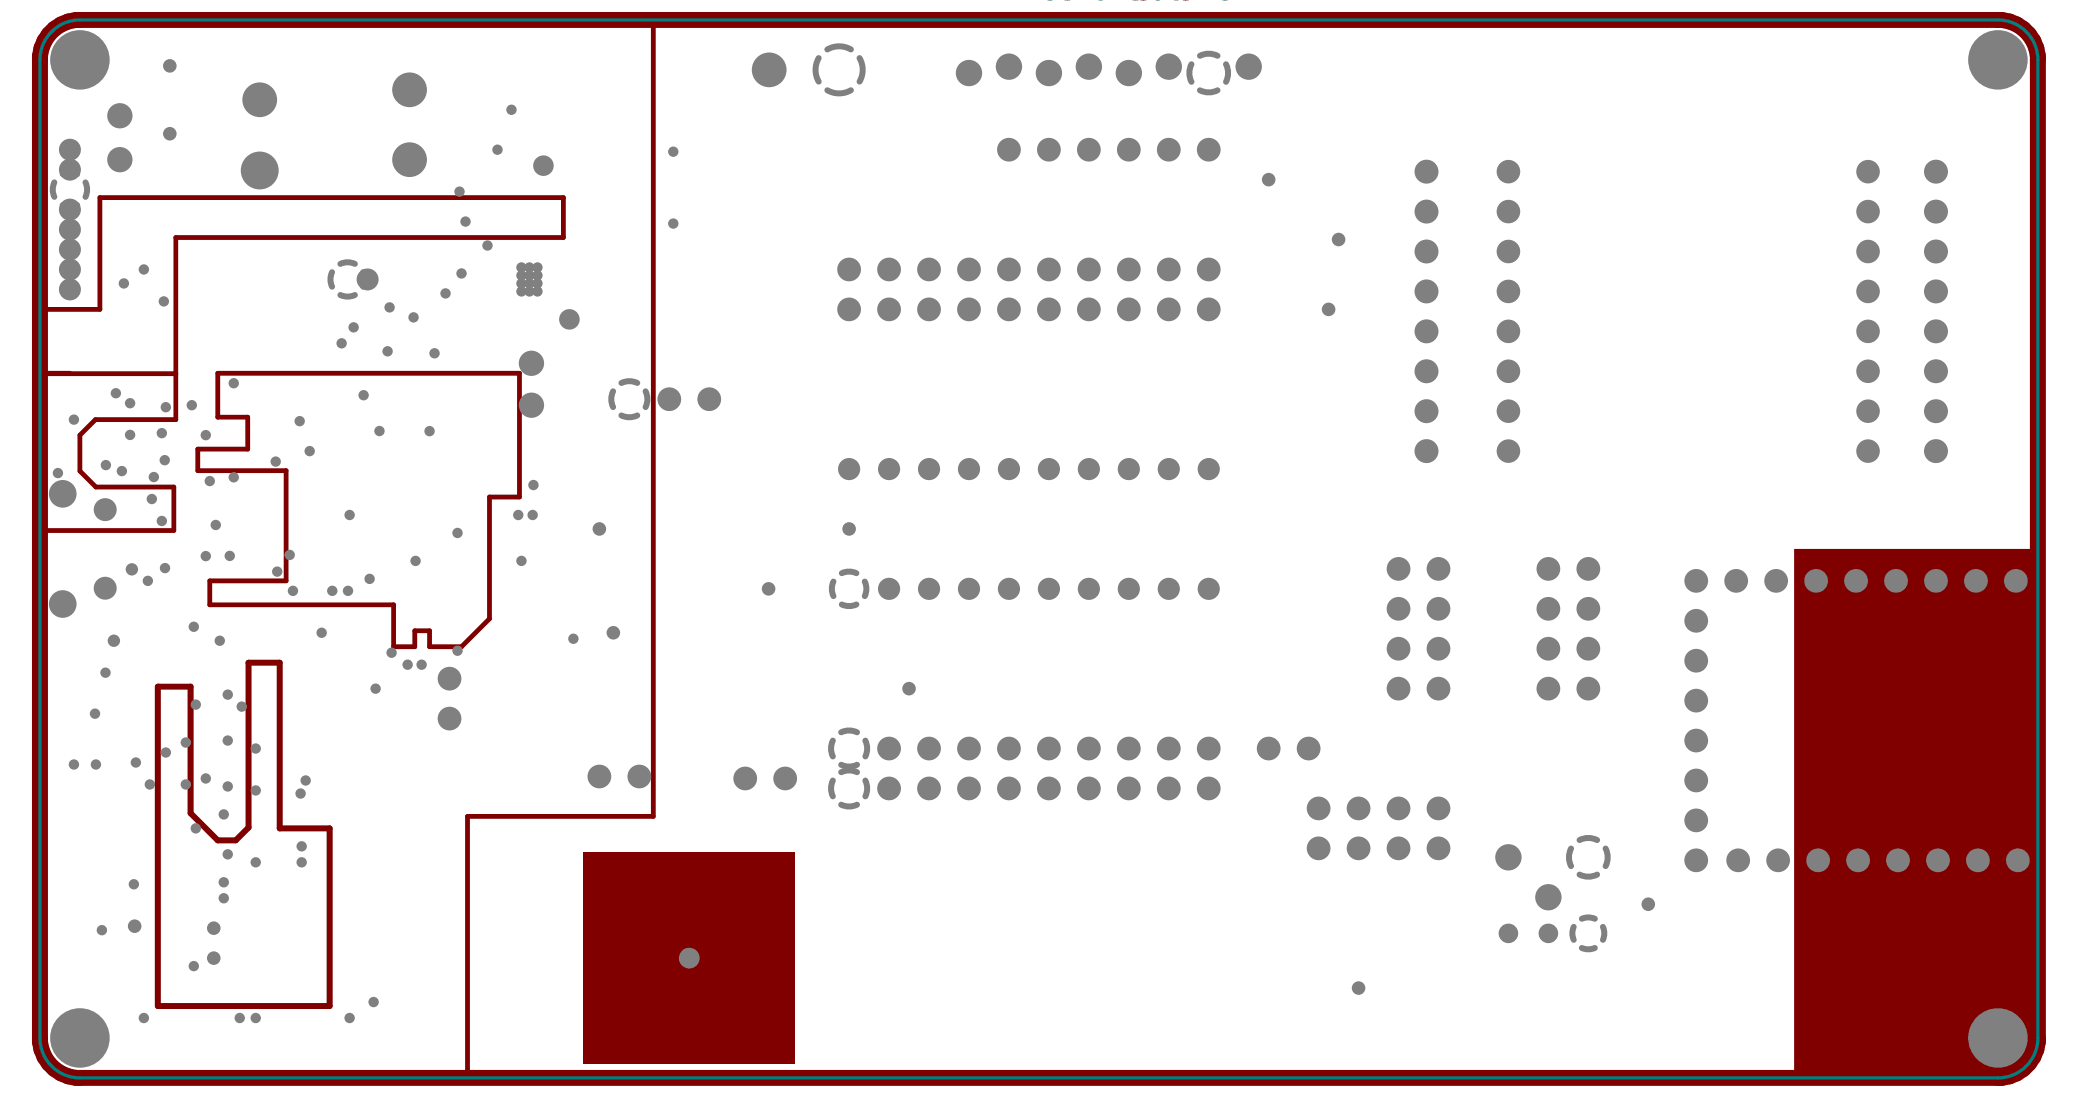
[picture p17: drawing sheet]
<svg xmlns="http://www.w3.org/2000/svg" width="220mm" height="119mm" viewBox="0 0 220 119" stroke-linecap="round" stroke-linejoin="round" font-family="sans-serif">
<g fill="#800000">
<path d="M61.7 90.2h22.5v22.4h-22.5z"/>
<path d="M189.9 58.1h25.6v53.9l-1.9 1.9h-23.7z"/>
</g>
<path d="M5.2 3.6a4.3 4.3 0 0 1 2.8-1.5h203.9a4.2 4.2 0 0 1 3.8 3.8v104.4a4.2 4.2 0 0 1-3.8 3.8h-203.9a4.2 4.2 0 0 1-3.8-3.8v-104.4l.2-.8 .3-.8z" fill="none" stroke="#800000" stroke-width="1.7"/>
<path d="M68.7 2.1l.4 .4v83.9h-19.6v27.7M4.2 39.5h14.4v4.9h-8.5l-1.6 1.7v3.8l1.6 1.6h8.3v4.6h-14.2M7.4 39.5h-3.2v-6.8h6.4v-11.8h49v4.2h-41v14.4M23 39.5h32v13.1h-3.2v12.9l-3 2.9h-3.3v-1.6h-1.6v1.6h-2.2v-4.4h-19.5v-2.5h8.1v-11.7h-9.4v-2.3h5.3v-3.3h-3.2z" fill="none" stroke="#800000" stroke-width=".51"/>
<path d="M16.7 72.7h3.5v13.4l2.8 2.8h2l1.3-1.3v-17.5h3.3v17.6h5.3v18.8h-18.2z" fill="none" stroke="#800000" stroke-width=".63"/>
<g fill="#800000">
<path d="M107.8 -.1h2.5z"/>
<path d="M119.6 -.1l.3 .1z"/>
<path d="M122.6 -.1l1.6 .1z"/>
<path d="M111 -.1h1.5zM110.6 -.1h2.3z"/>
<path d="M113.7 -.1h1.5zM113.3 -.1h2.3z"/>
<path d="M117.5 -.1h1.3zM117.1 -.1h2.1z"/>
<path d="M120.7 -.1h1zM120.4 -.1l1.7 .1h-.6a.89 .89 0 0 1-.9-.1z"/>
<path d="M124.9 -.1h1.1zM124.5 -.1h1.9h-1.5h1.5l-.9 .2-.5-.2z"/>
</g>
<g fill="#808080">
<circle cx="140.6" cy="32.7" r=".72"/>
<circle cx="141.7" cy="25.4" r=".72"/>
<circle cx="15.2" cy="28.5" r=".55"/>
<circle cx="32.8" cy="47.7" r=".55"/>
<circle cx="55.2" cy="59.4" r=".55"/>
<circle cx="174.4" cy="95.7" r=".72"/>
<circle cx="32.4" cy="82.6" r=".55"/>
<circle cx="48.4" cy="68.9" r=".55"/>
<circle cx="134.3" cy="19" r=".72"/>
<circle cx="20.7" cy="74.6" r=".55"/>
<circle cx="27.1" cy="79.2" r=".55"/>
<circle cx="44" cy="59.4" r=".55"/>
<circle cx="39.1" cy="61.3" r=".55"/>
<circle cx="20.7" cy="87.7" r=".55"/>
<circle cx="19.7" cy="78.6" r=".55"/>
<circle cx="24.1" cy="83.2" r=".55"/>
<circle cx="39.8" cy="72.9" r=".55"/>
<circle cx="48.4" cy="56.4" r=".55"/>
<circle cx="35.2" cy="62.5" r=".55"/>
<circle cx="24.1" cy="78.4" r=".55"/>
<circle cx="15.9" cy="83" r=".55"/>
<circle cx="17.5" cy="79.6" r=".55"/>
<circle cx="25.6" cy="74.8" r=".55"/>
<circle cx="23.3" cy="67.8" r=".55"/>
<circle cx="24.1" cy="73.5" r=".55"/>
<circle cx="30.7" cy="58.7" r=".55"/>
<circle cx="12.9" cy="49.9" r=".55"/>
<circle cx="11.2" cy="49.2" r=".55"/>
<circle cx="15.6" cy="61.5" r=".55"/>
<circle cx="7.8" cy="80.9" r=".55"/>
<circle cx="10.1" cy="80.9" r=".55"/>
<circle cx="21.8" cy="82.4" r=".55"/>
<circle cx="14.4" cy="80.7" r=".55"/>
<circle cx="19.7" cy="83" r=".55"/>
<circle cx="23.7" cy="95.1" r=".55"/>
<circle cx="10.8" cy="98.4" r=".55"/>
<circle cx="41.4" cy="69.1" r=".55"/>
<circle cx="27.1" cy="91.3" r=".55"/>
<circle cx="31.9" cy="89.6" r=".55"/>
<circle cx="31.9" cy="91.3" r=".55"/>
<circle cx="24.1" cy="90.4" r=".55"/>
<circle cx="23.7" cy="93.4" r=".55"/>
<circle cx="23.7" cy="86.2" r=".55"/>
<circle cx="31.8" cy="84" r=".55"/>
<circle cx="27.1" cy="83.7" r=".55"/>
<circle cx="60.7" cy="67.6" r=".55"/>
<circle cx="14.2" cy="93.6" r=".55"/>
<circle cx="20.5" cy="102.2" r=".55"/>
<circle cx="14.3" cy="98" r=".72"/>
<circle cx="15.2" cy="107.7" r=".55"/>
<circle cx="25.4" cy="107.7" r=".55"/>
<circle cx="27.1" cy="107.7" r=".55"/>
<circle cx="37" cy="107.7" r=".55"/>
<circle cx="34" cy="67" r=".55"/>
<circle cx="31.7" cy="44.6" r=".55"/>
<circle cx="18" cy="7" r=".72"/>
<circle cx="18" cy="14.2" r=".72"/>
<circle cx="39.5" cy="106" r=".55"/>
<circle cx="64.9" cy="67" r=".72"/>
<circle cx="63.4" cy="56" r=".72"/>
<circle cx="71.3" cy="23.7" r=".55"/>
<circle cx="52.7" cy="15.8" r=".55"/>
<circle cx="54.1" cy="11.6" r=".55"/>
<circle cx="71.3" cy="16.1" r=".55"/>
<circle cx="51.6" cy="26" r=".55"/>
<circle cx="49.3" cy="23.4" r=".55"/>
<circle cx="47.2" cy="31.1" r=".55"/>
<circle cx="48.6" cy="20.3" r=".55"/>
<circle cx="48.8" cy="28.9" r=".55"/>
<circle cx="57.5" cy="17.5" r="1.09"/>
<circle cx="96.2" cy="72.9" r=".72"/>
<circle cx="89.9" cy="56" r=".72"/>
<circle cx="81.3" cy="62.3" r=".72"/>
<circle cx="143.8" cy="104.6" r=".72"/>
<circle cx="22.8" cy="55.6" r=".55"/>
<circle cx="12.1" cy="67.8" r=".66"/>
<circle cx="41" cy="37.2" r=".55"/>
<circle cx="24.7" cy="40.6" r=".55"/>
<circle cx="41.2" cy="32.5" r=".55"/>
<circle cx="43.8" cy="33.6" r=".55"/>
<circle cx="37.4" cy="34.6" r=".55"/>
<circle cx="60.3" cy="33.8" r="1.09"/>
<circle cx="11.2" cy="71.2" r=".55"/>
<circle cx="6.1" cy="50.1" r=".55"/>
<circle cx="12.3" cy="41.6" r=".55"/>
<circle cx="20.3" cy="42.9" r=".55"/>
<circle cx="21.8" cy="46.1" r=".55"/>
<circle cx="45.5" cy="45.6" r=".55"/>
<circle cx="56.4" cy="54.5" r=".55"/>
<circle cx="37" cy="54.5" r=".55"/>
<circle cx="54.8" cy="54.5" r=".55"/>
<circle cx="36.2" cy="36.3" r=".55"/>
<circle cx="22.6" cy="98.2" r=".72"/>
<circle cx="22.6" cy="101.4" r=".72"/>
<circle cx="56.5" cy="51.3" r=".55"/>
<circle cx="40.2" cy="45.6" r=".55"/>
<circle cx="29.3" cy="60.5" r=".55"/>
<circle cx="29.2" cy="48.9" r=".55"/>
<circle cx="20.5" cy="66.3" r=".55"/>
<circle cx="17.5" cy="60.1" r=".55"/>
<circle cx="38.5" cy="41.8" r=".55"/>
<circle cx="55.2" cy="28.3" r=".55"/>
<circle cx="56" cy="28.3" r=".55"/>
<circle cx="56.9" cy="28.3" r=".55"/>
<circle cx="55.2" cy="29.2" r=".55"/>
<circle cx="56" cy="29.2" r=".55"/>
<circle cx="56.9" cy="29.2" r=".55"/>
<circle cx="55.2" cy="30" r=".55"/>
<circle cx="56" cy="30" r=".55"/>
<circle cx="56.9" cy="30" r=".55"/>
<circle cx="55.2" cy="30.8" r=".55"/>
<circle cx="56" cy="30.8" r=".55"/>
<circle cx="56.9" cy="30.8" r=".55"/>
<circle cx="10.1" cy="75.5" r=".55"/>
<circle cx="46" cy="37.4" r=".55"/>
<circle cx="17.1" cy="55.1" r=".55"/>
<circle cx="24.3" cy="58.8" r=".55"/>
<circle cx="36.8" cy="62.5" r=".55"/>
<circle cx="21.8" cy="58.9" r=".55"/>
<circle cx="13.1" cy="30" r=".55"/>
<circle cx="17.3" cy="31.9" r=".55"/>
<circle cx="16.1" cy="52.8" r=".55"/>
<circle cx="13.8" cy="42.7" r=".55"/>
<circle cx="13.8" cy="46" r=".55"/>
<circle cx="24.7" cy="50.5" r=".55"/>
<circle cx="17.1" cy="45.8" r=".55"/>
<circle cx="31" cy="62.5" r=".55"/>
<circle cx="14" cy="60.3" r=".66"/>
<circle cx="17.4" cy="48.7" r=".55"/>
<circle cx="7.8" cy="44.4" r=".55"/>
<circle cx="44.6" cy="70.3" r=".55"/>
<circle cx="43.1" cy="70.3" r=".55"/>
<circle cx="22.2" cy="50.9" r=".55"/>
<circle cx="16.3" cy="50.5" r=".55"/>
<circle cx="17.5" cy="43.1" r=".55"/>
<circle cx="63.4" cy="82.2" r="1.26"/>
<circle cx="111" cy="7.7" r="1.4"/>
</g>
<path d="M126.1 6.8a2.05 2.05 0 0 0 0 1.9M127 5.9a2.05 2.05 0 0 1 1.9 0M127 9.6a2.05 2.05 0 0 0 1.9 0M129.8 6.8a2.05 2.05 0 0 1 0 1.9" fill="none" stroke="#808080" stroke-width=".63"/>
<g fill="#808080">
<circle cx="148" cy="85.6" r="1.26"/>
<circle cx="148" cy="68.7" r="1.26"/>
<circle cx="151" cy="35.1" r="1.27"/>
<circle cx="151" cy="18.2" r="1.27"/>
</g>
<path d="M166.6 98.1a1.69 1.69 0 0 0 0 1.4M167.4 97.2a1.69 1.69 0 0 1 1.4 0M169.6 98.1a1.69 1.69 0 0 1 0 1.4M167.4 100.3a1.69 1.69 0 0 0 1.4 0" fill="none" stroke="#808080" stroke-width=".63"/>
<g fill="#808080">
<circle cx="168.1" cy="68.7" r="1.26"/>
<circle cx="12.7" cy="12.3" r="1.34"/>
</g>
<path d="M35.1 28.8a1.82 1.82 0 0 0 0 1.5M36 27.9a1.82 1.82 0 0 1 1.6 0M36 31.2a1.82 1.82 0 0 0 1.6 0M38.4 28.8a1.82 1.82 0 0 1 0 1.5M64.9 41.4a1.91 1.91 0 0 0 0 1.7M65.8 40.5a1.91 1.91 0 0 1 1.6 0M65.8 44a1.91 1.91 0 0 0 1.6 0M68.3 41.4a1.91 1.91 0 0 1 0 1.7" fill="none" stroke="#808080" stroke-width=".63"/>
<g fill="#808080">
<circle cx="72.9" cy="101.4" r="1.1"/>
<circle cx="94.1" cy="83.4" r="1.26"/>
<circle cx="94.1" cy="79.2" r="1.26"/>
<circle cx="94.1" cy="62.3" r="1.17"/>
<circle cx="94.1" cy="49.6" r="1.17"/>
<circle cx="94.1" cy="28.5" r="1.26"/>
<circle cx="111" cy="83.4" r="1.26"/>
<circle cx="111" cy="79.2" r="1.26"/>
<circle cx="111" cy="62.3" r="1.17"/>
<circle cx="111" cy="49.6" r="1.17"/>
<circle cx="111" cy="28.5" r="1.26"/>
<circle cx="111" cy="15.8" r="1.26"/>
<circle cx="127.9" cy="79.2" r="1.26"/>
<circle cx="127.9" cy="83.4" r="1.26"/>
<circle cx="127.9" cy="62.3" r="1.17"/>
<circle cx="127.9" cy="49.6" r="1.17"/>
<circle cx="127.9" cy="28.5" r="1.26"/>
<circle cx="127.9" cy="15.8" r="1.26"/>
<circle cx="134.3" cy="79.2" r="1.26"/>
<circle cx="148" cy="89.8" r="1.26"/>
<circle cx="148" cy="60.2" r="1.26"/>
<circle cx="148" cy="64.4" r="1.26"/>
<circle cx="151" cy="47.7" r="1.27"/>
<circle cx="151" cy="43.5" r="1.27"/>
<circle cx="151" cy="39.3" r="1.27"/>
<circle cx="151" cy="26.6" r="1.27"/>
<circle cx="151" cy="22.4" r="1.27"/>
</g>
<path d="M166.3 89.8a2.05 2.05 0 0 0 0 1.9M167.2 88.9a2.05 2.05 0 0 1 1.8 0M167.2 92.6a2.05 2.05 0 0 0 1.8 0M169.9 89.8a2.05 2.05 0 0 1 0 1.9" fill="none" stroke="#808080" stroke-width=".63"/>
<g fill="#808080">
<circle cx="168.1" cy="60.2" r="1.26"/>
<circle cx="168.1" cy="64.4" r="1.26"/>
<circle cx="192.2" cy="61.5" r="1.26"/>
<circle cx="209.1" cy="61.5" r="1.26"/>
<circle cx="12.7" cy="16.9" r="1.34"/>
<circle cx="94.1" cy="32.7" r="1.26"/>
<circle cx="111" cy="32.7" r="1.26"/>
<circle cx="127.9" cy="32.7" r="1.26"/>
<circle cx="148" cy="72.9" r="1.26"/>
<circle cx="151" cy="30.8" r="1.27"/>
<circle cx="168.1" cy="72.9" r="1.26"/>
<circle cx="11.1" cy="62.3" r="1.21"/>
<circle cx="7.4" cy="28.5" r="1.16"/>
<circle cx="7.4" cy="24.3" r="1.16"/>
<circle cx="7.4" cy="18" r="1.16"/>
<circle cx="47.6" cy="71.8" r="1.26"/>
<circle cx="56.2" cy="38.4" r="1.34"/>
<circle cx="78.9" cy="82.4" r="1.26"/>
<circle cx="83.1" cy="82.4" r="1.26"/>
<circle cx="102.6" cy="7.7" r="1.4"/>
<circle cx="119.5" cy="7.7" r="1.4"/>
<circle cx="139.6" cy="85.6" r="1.26"/>
<circle cx="143.8" cy="85.6" r="1.26"/>
<circle cx="159.6" cy="98.8" r="1.04"/>
<circle cx="152.2" cy="85.6" r="1.26"/>
<circle cx="152.2" cy="68.7" r="1.26"/>
<circle cx="159.6" cy="35.1" r="1.25"/>
<circle cx="159.6" cy="18.2" r="1.25"/>
<circle cx="163.9" cy="98.8" r="1.04"/>
<circle cx="163.9" cy="68.7" r="1.26"/>
<circle cx="197.7" cy="35.1" r="1.25"/>
<circle cx="197.7" cy="18.2" r="1.25"/>
<circle cx="204.9" cy="35.1" r="1.27"/>
<circle cx="204.9" cy="18.2" r="1.27"/>
<circle cx="6.6" cy="63.9" r="1.46"/>
<circle cx="6.6" cy="52.3" r="1.46"/>
<circle cx="11.1" cy="53.9" r="1.21"/>
<circle cx="7.4" cy="26.4" r="1.16"/>
</g>
<path d="M5.8 19.3a1.82 1.82 0 0 0 0 1.5M6.6 18.4a1.82 1.82 0 0 1 1.6 0M9 19.3a1.82 1.82 0 0 1 0 1.5M6.6 21.7a1.82 1.82 0 0 0 1.6 0" fill="none" stroke="#808080" stroke-width=".63"/>
<g fill="#808080">
<circle cx="7.4" cy="22.2" r="1.16"/>
<circle cx="7.4" cy="15.8" r="1.16"/>
<circle cx="47.6" cy="76.1" r="1.26"/>
<circle cx="43.3" cy="9.5" r="1.84"/>
<circle cx="56.2" cy="42.9" r="1.34"/>
<circle cx="75.1" cy="42.3" r="1.26"/>
<circle cx="70.8" cy="42.3" r="1.26"/>
</g>
<path d="M88.1 78.4a1.91 1.91 0 0 0 0 1.7M88.2 61.5a1.83 1.83 0 0 0 0 1.6M89 77.5a1.91 1.91 0 0 1 1.7 0M89.1 60.7a1.83 1.83 0 0 1 1.5 0M89.1 64a1.83 1.83 0 0 0 1.5 0M91.5 61.5a1.83 1.83 0 0 1 0 1.6M91.6 78.4a1.91 1.91 0 0 1 0 1.7M88.1 82.6a1.91 1.91 0 0 0 0 1.7M89 81.7a1.91 1.91 0 0 1 1.7 0M89 85.2a1.91 1.91 0 0 0 1.7 0M89 80.9a1.91 1.91 0 0 0 1.7 0M91.6 82.6a1.91 1.91 0 0 1 0 1.7" fill="none" stroke="#808080" stroke-width=".63"/>
<g fill="#808080">
<circle cx="89.9" cy="49.6" r="1.17"/>
<circle cx="89.9" cy="28.5" r="1.26"/>
</g>
<path d="M86.6 6.1a2.49 2.49 0 0 0 0 2.5M87.6 5.2a2.5 2.5 0 0 1 2.5 0M87.6 9.6a2.5 2.5 0 0 0 2.5 0M91 6.1a2.49 2.49 0 0 1 0 2.5" fill="none" stroke="#808080" stroke-width=".63"/>
<g fill="#808080">
<circle cx="102.6" cy="83.4" r="1.26"/>
<circle cx="102.6" cy="79.2" r="1.26"/>
<circle cx="98.3" cy="79.2" r="1.26"/>
<circle cx="98.3" cy="83.4" r="1.26"/>
<circle cx="98.3" cy="62.3" r="1.17"/>
<circle cx="102.6" cy="62.3" r="1.17"/>
<circle cx="98.3" cy="49.6" r="1.17"/>
<circle cx="102.6" cy="49.6" r="1.17"/>
<circle cx="102.6" cy="28.5" r="1.26"/>
<circle cx="98.3" cy="28.5" r="1.26"/>
<circle cx="119.5" cy="83.4" r="1.26"/>
<circle cx="119.5" cy="79.2" r="1.26"/>
<circle cx="115.2" cy="83.4" r="1.26"/>
<circle cx="115.2" cy="79.2" r="1.26"/>
<circle cx="119.5" cy="62.3" r="1.17"/>
<circle cx="115.2" cy="62.3" r="1.17"/>
<circle cx="119.5" cy="49.6" r="1.17"/>
<circle cx="115.2" cy="49.6" r="1.17"/>
<circle cx="119.5" cy="28.5" r="1.26"/>
<circle cx="115.2" cy="28.5" r="1.26"/>
<circle cx="115.2" cy="15.8" r="1.26"/>
<circle cx="119.5" cy="15.8" r="1.26"/>
<circle cx="115.2" cy="7.1" r="1.4"/>
<circle cx="123.7" cy="79.2" r="1.26"/>
<circle cx="123.7" cy="83.4" r="1.26"/>
<circle cx="123.7" cy="62.3" r="1.17"/>
<circle cx="123.7" cy="49.6" r="1.17"/>
<circle cx="123.7" cy="28.5" r="1.26"/>
<circle cx="123.7" cy="15.8" r="1.26"/>
<circle cx="123.7" cy="7.1" r="1.4"/>
<circle cx="132.2" cy="7.1" r="1.4"/>
<circle cx="139.6" cy="89.8" r="1.26"/>
<circle cx="143.8" cy="89.8" r="1.26"/>
<circle cx="138.5" cy="79.2" r="1.26"/>
<circle cx="159.6" cy="90.7" r="1.4"/>
<circle cx="152.2" cy="89.8" r="1.26"/>
<circle cx="152.2" cy="60.2" r="1.26"/>
<circle cx="152.2" cy="64.4" r="1.26"/>
<circle cx="159.6" cy="47.7" r="1.25"/>
<circle cx="159.6" cy="43.5" r="1.25"/>
<circle cx="159.6" cy="39.3" r="1.25"/>
<circle cx="159.6" cy="26.6" r="1.25"/>
<circle cx="159.6" cy="22.4" r="1.25"/>
<circle cx="163.9" cy="95" r="1.4"/>
<circle cx="163.9" cy="60.2" r="1.26"/>
<circle cx="163.9" cy="64.4" r="1.26"/>
<circle cx="179.5" cy="91.1" r="1.26"/>
<circle cx="184" cy="91.1" r="1.26"/>
<circle cx="179.5" cy="82.6" r="1.26"/>
<circle cx="179.5" cy="78.4" r="1.26"/>
<circle cx="179.5" cy="74.2" r="1.26"/>
<circle cx="179.5" cy="61.5" r="1.26"/>
<circle cx="179.5" cy="65.7" r="1.26"/>
<circle cx="179.5" cy="69.9" r="1.26"/>
<circle cx="183.7" cy="61.5" r="1.26"/>
<circle cx="192.4" cy="91.1" r="1.26"/>
<circle cx="196.6" cy="91.1" r="1.26"/>
<circle cx="196.4" cy="61.5" r="1.26"/>
<circle cx="200.7" cy="61.5" r="1.26"/>
<circle cx="197.7" cy="47.7" r="1.25"/>
<circle cx="197.7" cy="39.3" r="1.25"/>
<circle cx="197.7" cy="43.5" r="1.25"/>
<circle cx="197.7" cy="22.4" r="1.25"/>
<circle cx="197.7" cy="26.6" r="1.25"/>
<circle cx="205.1" cy="91.1" r="1.26"/>
<circle cx="209.3" cy="91.1" r="1.26"/>
<circle cx="213.6" cy="91.1" r="1.26"/>
<circle cx="213.3" cy="61.5" r="1.26"/>
<circle cx="204.9" cy="61.5" r="1.26"/>
<circle cx="204.9" cy="47.7" r="1.27"/>
<circle cx="204.9" cy="43.5" r="1.27"/>
<circle cx="204.9" cy="39.3" r="1.27"/>
<circle cx="204.9" cy="26.6" r="1.27"/>
<circle cx="204.9" cy="22.4" r="1.27"/>
<circle cx="7.4" cy="30.6" r="1.16"/>
<circle cx="43.3" cy="16.9" r="1.84"/>
<circle cx="89.9" cy="32.7" r="1.26"/>
<circle cx="102.6" cy="32.7" r="1.26"/>
<circle cx="98.3" cy="32.7" r="1.26"/>
<circle cx="119.5" cy="32.7" r="1.26"/>
<circle cx="115.2" cy="32.7" r="1.26"/>
<circle cx="123.7" cy="32.7" r="1.26"/>
<circle cx="152.2" cy="72.9" r="1.26"/>
<circle cx="159.6" cy="30.8" r="1.25"/>
<circle cx="163.9" cy="72.9" r="1.26"/>
<circle cx="179.5" cy="86.8" r="1.26"/>
<circle cx="197.7" cy="30.8" r="1.25"/>
<circle cx="204.9" cy="30.8" r="1.27"/>
<circle cx="67.7" cy="82.2" r="1.26"/>
<circle cx="38.9" cy="29.6" r="1.16"/>
<circle cx="27.5" cy="10.6" r="1.84"/>
<circle cx="106.8" cy="83.4" r="1.26"/>
<circle cx="106.8" cy="79.2" r="1.26"/>
<circle cx="106.8" cy="62.3" r="1.17"/>
<circle cx="106.8" cy="49.6" r="1.17"/>
<circle cx="106.8" cy="28.5" r="1.26"/>
<circle cx="81.4" cy="7.4" r="1.84"/>
<circle cx="106.8" cy="15.8" r="1.26"/>
<circle cx="106.8" cy="7.1" r="1.4"/>
<circle cx="200.9" cy="91.1" r="1.26"/>
<circle cx="188.2" cy="91.1" r="1.26"/>
<circle cx="188" cy="61.5" r="1.26"/>
<circle cx="27.5" cy="18" r="2.01"/>
<circle cx="106.8" cy="32.7" r="1.26"/>
<circle cx="211.4" cy="109.9" r="3.1"/>
<circle cx="211.4" cy="6.3" r="3.1"/>
<circle cx="8.5" cy="109.9" r="3.1"/>
<circle cx="8.5" cy="6.3" r="3.1"/>
</g>
<path d="M4.2 6.3v103.6M8.5 2.1h202.9M215.7 6.3v103.6M8.5 114.1h202.9" fill="none" stroke="#008080" stroke-width=".34"/>
<g fill="#008080">
<path d="M114.5 -.1h1.1z"/>
<path d="M121.9 -.1l1.5 .1-.4-.1a1.69 1.69 0 0 1-1.1 0z"/>
<path d="M123.8 -.1l1 .1h-.5h-.1z"/>
<path d="M125 -.1l.3 .1z"/>
<path d="M126.7 -.1l1.6 .1z"/>
<path d="M108.2 -.1h1.2zM108.2 -.1h1.3zM107.8 -.1h2.1z"/>
<path d="M110.5 -.1h1.2zM110.2 -.1h1.8l-.5 .1-.4 .1-.4-.1z"/>
<path d="M112.7 -.1h1zM112.3 -.1l1.8 .1h-.6a.97 .97 0 0 1-1-.1z"/>
<path d="M115.7 -.1l1.7 .1-.5-.1a.8 .8 0 0 1-.9 0zM116 -.1h1.1z"/>
<path d="M119.3 -.1h1.8zM118.9 -.1h2.6l-.8 .1a1.09 1.09 0 0 1-1 0z"/>
<path d="M125.9 -.1h.3zM125.9 -.1l.3 .1z"/>
<path d="M129.1 -.1h1.1zM128.7 -.1h1.8h-1.4h1.4l-.8 .2z"/>
</g>
<path d="M8.5 2.1a4.2 4.2 0 0 0-4.3 4.2M211.4 2.1a4.2 4.2 0 0 1 4.3 4.2M4.2 109.9a4.2 4.2 0 0 0 4.3 4.2M215.7 109.9a4.2 4.2 0 0 1-4.3 4.2" fill="none" stroke="#008080" stroke-width=".34"/>
</svg>
